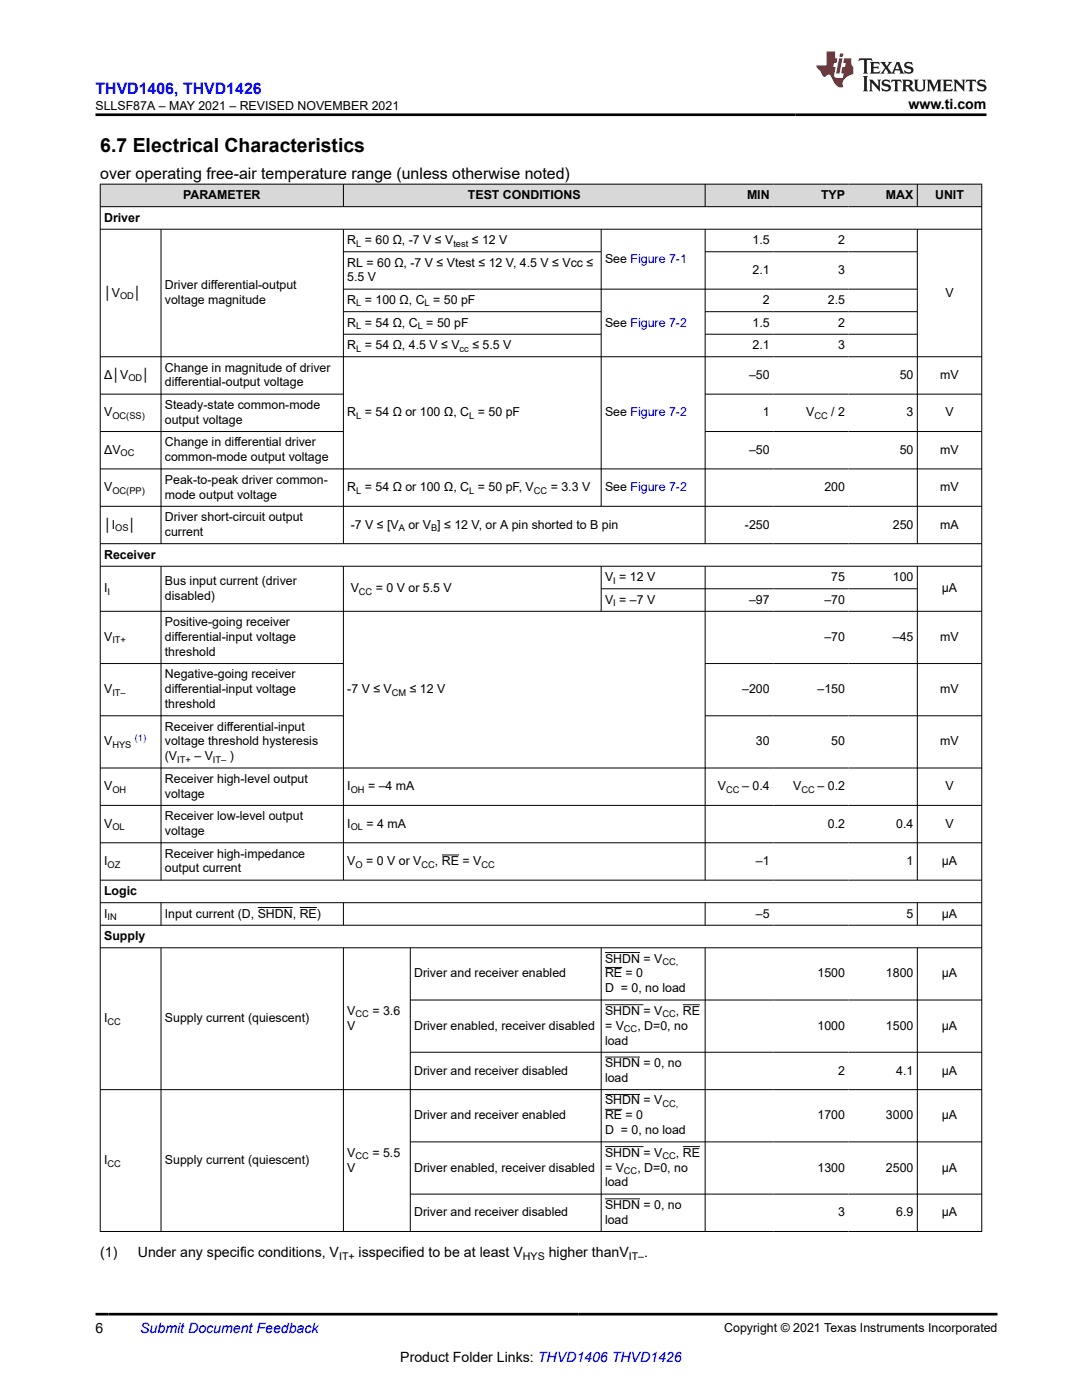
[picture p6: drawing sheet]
<svg xmlns="http://www.w3.org/2000/svg" width="216mm" height="279mm" viewBox="0 0 216 279" stroke-linecap="round" stroke-linejoin="round" font-family="sans-serif">
<defs><g id="words">
<text font-size="3.9" x="20" y="30.3">6.7 Electrical Characteristics</text>
<text font-size="3.2" fill="#00f" x="19" y="18.7">THVD1406, THVD1426</text>
<text font-size="3.2" x="20" y="35.7">over operating free-air temperature range (unless otherwise noted)</text>
<g font-size="2.8">
<text x="181.3" y="21.8">www.ti.com</text>
<text x="20" y="250.9">(1)</text>
<text x="27.5" y="250.9">Under any specific conditions, V</text>
<text x="71.6" y="250.9">isspecified to be at least V</text>
<text x="109.5" y="250.9">higher thanV</text>
<text x="128.5" y="250.9">.</text>
<text x="19" y="266.1">6</text>
<text x="79.9" y="271.7">Product Folder Links: THVD1406 THVD1426</text>
</g>
<text font-size="2.8" fill="#00f" x="28" y="266.1">Submit Document Feedback</text>
<g font-size="2.5">
<text x="19" y="21.9">SLLSF87A – MAY 2021 – REVISED NOVEMBER 2021</text>
<text x="36.5" y="39.7">PARAMETER</text>
<text x="93.4" y="39.7">TEST CONDITIONS</text>
<text x="149.1" y="39.7">MIN</text>
<text x="163.8" y="39.7">TYP</text>
<text x="176.8" y="39.7">MAX</text>
<text x="186.6" y="39.7">UNIT</text>
<text x="20.8" y="44.2">Driver</text>
<text x="69.3" y="48.7">R = 60 Ω, -7 V ≤ V</text>
<text x="69.3" y="53.2">RL = 60 Ω, -7 V ≤ Vtest ≤ 12 V, 4.5 V ≤ Vcc ≤</text>
<text x="94.1" y="48.7">≤ 12 V</text>
<text x="120.7" y="52.4">See Figure 7-1</text>
<text x="150.2" y="48.7">1.5</text>
<text x="167.3" y="48.7">2</text>
<text x="20.8" y="59.2">│V</text>
<text x="26.7" y="59.2">│</text>
<text x="32.9" y="57.7">Driver differential-output</text>
<text x="69.3" y="56.2">5.5 V</text>
<text x="150.2" y="54.7">2.1</text>
<text x="167.3" y="54.7">3</text>
<text x="188.6" y="59.2">V</text>
<text x="32.9" y="60.7">voltage magnitude</text>
<text x="69.3" y="60.7">R = 100 Ω, C = 50 pF</text>
<text x="69.3" y="65.2">R = 54 Ω, C = 50 pF</text>
<text x="120.7" y="65.2">See Figure 7-2</text>
<text x="150.2" y="65.2">1.5</text>
<text x="152.2" y="60.7">2</text>
<text x="165.2" y="60.7">2.5</text>
<text x="167.3" y="65.2">2</text>
<text x="69.3" y="69.7">R = 54 Ω, 4.5 V ≤ V</text>
<text x="94.2" y="69.7">≤ 5.5 V</text>
<text x="150.2" y="69.7">2.1</text>
<text x="167.3" y="69.7">3</text>
<text x="20.8" y="75.6">Δ│V</text>
<text x="28.4" y="75.6">│</text>
<text x="32.9" y="74.2">Change in magnitude of driver</text>
<text x="32.9" y="77.1">differential-output voltage</text>
<text x="149.5" y="75.6">–50</text>
<text x="179.5" y="75.6">50</text>
<text x="187.6" y="75.6">mV</text>
<text x="20.8" y="83.1">V</text>
<text x="32.9" y="81.6">Steady-state common-mode</text>
<text x="69.3" y="83.1">R = 54 Ω or 100 Ω, C = 50 pF</text>
<text x="120.7" y="83.1">See Figure 7-2</text>
<text x="152.2" y="83.1">1</text>
<text x="160.9" y="83.1">V</text>
<text x="165.9" y="83.1">/ 2</text>
<text x="180.9" y="83.1">3</text>
<text x="188.6" y="83.1">V</text>
<text x="32.9" y="84.6">output voltage</text>
<text x="32.9" y="89.1">Change in differential driver</text>
<text x="20.8" y="90.6">ΔV</text>
<text x="32.9" y="92">common-mode output voltage</text>
<text x="149.5" y="90.6">–50</text>
<text x="179.5" y="90.6">50</text>
<text x="187.6" y="90.6">mV</text>
<text x="20.8" y="98">V</text>
<text x="32.9" y="96.5">Peak-to-peak driver common-</text>
<text x="32.9" y="99.5">mode output voltage</text>
<text x="69.3" y="98">R = 54 Ω or 100 Ω, C = 50 pF, V</text>
<text x="109.9" y="98">= 3.3 V</text>
<text x="120.7" y="98">See Figure 7-2</text>
<text x="164.5" y="98">200</text>
<text x="187.6" y="98">mV</text>
<text x="20.8" y="105.5">│I</text>
<text x="25.7" y="105.5">│</text>
<text x="32.9" y="104">Driver short-circuit output</text>
<text x="32.9" y="107">current</text>
<text x="70" y="105.5">-7 V ≤ [V</text>
<text x="81.5" y="105.5">or V ] ≤ 12 V, or A pin shorted to B pin</text>
<text x="148.6" y="105.5">-250</text>
<text x="178.2" y="105.5">250</text>
<text x="187.6" y="105.5">mA</text>
<text x="20.8" y="111.5">Receiver</text>
<text x="20.8" y="118.2">I</text>
<text x="32.9" y="116.7">Bus input current (driver</text>
<text x="32.9" y="119.7">disabled)</text>
<text x="70" y="118.2">V</text>
<text x="75" y="118.2">= 0 V or 5.5 V</text>
<text x="120.7" y="116">V = 12 V</text>
<text x="165.9" y="116">75</text>
<text x="178.2" y="116">100</text>
<text x="187.9" y="118.2">µA</text>
<text x="32.9" y="125">Positive-going receiver</text>
<text x="120.7" y="120.5">V = –7 V</text>
<text x="149.5" y="120.5">–97</text>
<text x="164.5" y="120.5">–70</text>
<text x="20.8" y="127.9">V</text>
<text x="32.9" y="127.9">differential-input voltage</text>
<text x="32.9" y="130.9">threshold</text>
<text x="164.5" y="127.9">–70</text>
<text x="178.2" y="127.9">–45</text>
<text x="187.6" y="127.9">mV</text>
<text x="32.9" y="135.4">Negative-going receiver</text>
<text x="20.8" y="138.3">V</text>
<text x="32.9" y="138.3">differential-input voltage</text>
<text x="32.9" y="141.3">threshold</text>
<text x="69.3" y="138.3">-7 V ≤ V</text>
<text x="81.8" y="138.3">≤ 12 V</text>
<text x="148.1" y="138.3">–200</text>
<text x="163.1" y="138.3">–150</text>
<text x="187.6" y="138.3">mV</text>
<text x="20.8" y="148.8">V</text>
<text x="32.9" y="145.8">Receiver differential-input</text>
<text x="32.9" y="148.8">voltage threshold hysteresis</text>
<text x="150.8" y="148.8">30</text>
<text x="165.9" y="148.8">50</text>
<text x="187.6" y="148.8">mV</text>
<text x="32.9" y="151.7">(V</text>
<text x="38.8" y="151.7">– V</text>
<text x="45.9" y="151.7">)</text>
<text x="20.8" y="157.7">V</text>
<text x="32.9" y="156.2">Receiver high-level output</text>
<text x="32.9" y="159.2">voltage</text>
<text x="69.3" y="157.7">I</text>
<text x="73.4" y="157.7">= –4 mA</text>
<text x="143.3" y="157.7">V</text>
<text x="148.1" y="157.7">– 0.4</text>
<text x="158.3" y="157.7">V</text>
<text x="163.1" y="157.7">– 0.2</text>
<text x="188.6" y="157.7">V</text>
<text x="20.8" y="165.2">V</text>
<text x="32.9" y="163.7">Receiver low-level output</text>
<text x="32.9" y="166.7">voltage</text>
<text x="69.3" y="165.2">I</text>
<text x="73.1" y="165.2">= 4 mA</text>
<text x="165.2" y="165.2">0.2</text>
<text x="178.8" y="165.2">0.4</text>
<text x="188.6" y="165.2">V</text>
<text x="20.8" y="172.6">I</text>
<text x="32.9" y="171.2">Receiver high-impedance</text>
<text x="69.3" y="172.6">V</text>
<text x="73.1" y="172.6">= 0 V or V</text>
<text x="86.8" y="172.6">, RE = V</text>
<text x="150.8" y="172.6">–1</text>
<text x="180.9" y="172.6">1</text>
<text x="187.9" y="172.6">µA</text>
<text x="20.8" y="178.6">Logic</text>
<text x="32.9" y="174.1">output current</text>
<text x="20.8" y="183.1">I</text>
<text x="32.9" y="183.1">Input current (D, SHDN, RE)</text>
<text x="150.8" y="183.1">–5</text>
<text x="180.9" y="183.1">5</text>
<text x="187.9" y="183.1">µA</text>
<text x="20.8" y="187.6">Supply</text>
<text x="82.6" y="195.1">Driver and receiver enabled</text>
<text x="120.7" y="195.1">RE = 0</text>
<text x="120.7" y="192.1">SHDN = V</text>
<text x="163.1" y="195.1">1500</text>
<text x="176.8" y="195.1">1800</text>
<text x="187.9" y="195.1">µA</text>
<text x="69.3" y="202.5">V</text>
<text x="74.3" y="202.5">= 3.6</text>
<text x="120.7" y="198">D = 0, no load</text>
<text x="120.7" y="202.5">SHDN = V</text>
<text x="134.9" y="202.5">, RE</text>
<text x="20.8" y="204">I</text>
<text x="32.9" y="204">Supply current (quiescent)</text>
<text x="69.3" y="205.5">V</text>
<text x="82.6" y="205.5">Driver enabled, receiver disabled</text>
<text x="120.7" y="208.5">load</text>
<text x="120.7" y="205.5">= V</text>
<text x="127.2" y="205.5">, D=0, no</text>
<text x="163.1" y="205.5">1000</text>
<text x="176.8" y="205.5">1500</text>
<text x="187.9" y="205.5">µA</text>
<text x="82.6" y="214.4">Driver and receiver disabled</text>
<text x="120.7" y="213">SHDN = 0, no</text>
<text x="120.7" y="215.9">load</text>
<text x="167.3" y="214.4">2</text>
<text x="178.8" y="214.4">4.1</text>
<text x="187.9" y="214.4">µA</text>
<text x="120.7" y="220.4">SHDN = V</text>
<text x="82.6" y="223.4">Driver and receiver enabled</text>
<text x="120.7" y="226.3">D = 0, no load</text>
<text x="120.7" y="223.4">RE = 0</text>
<text x="163.1" y="223.4">1700</text>
<text x="176.8" y="223.4">3000</text>
<text x="187.9" y="223.4">µA</text>
<text x="20.8" y="232.3">I</text>
<text x="32.9" y="232.3">Supply current (quiescent)</text>
<text x="69.3" y="230.8">V</text>
<text x="69.3" y="233.8">V</text>
<text x="74.3" y="230.8">= 5.5</text>
<text x="82.6" y="233.8">Driver enabled, receiver disabled</text>
<text x="120.7" y="230.8">SHDN = V</text>
<text x="120.7" y="233.8">= V</text>
<text x="127.2" y="233.8">, D=0, no</text>
<text x="134.9" y="230.8">, RE</text>
<text x="163.1" y="233.8">1300</text>
<text x="176.8" y="233.8">2500</text>
<text x="187.9" y="233.8">µA</text>
<text x="120.7" y="236.8">load</text>
<text x="82.6" y="242.8">Driver and receiver disabled</text>
<text x="120.7" y="241.3">SHDN = 0, no</text>
<text x="120.7" y="244.2">load</text>
<text x="167.3" y="242.8">3</text>
<text x="178.8" y="242.8">6.9</text>
<text x="187.9" y="242.8">µA</text>
<text x="144.5" y="265.8">Copyright © 2021 Texas Instruments Incorporated</text>
</g>
<g font-size="2.1">
<text x="67.7" y="251.5">IT+</text>
<text x="104.3" y="251.5">HYS</text>
<text x="125.5" y="251.5">IT–</text>
</g>
<g font-size="1.9">
<text x="71.1" y="49.2">L</text>
<text x="90.5" y="49.2">test</text>
<text x="24" y="59.7">OD</text>
<text x="71.1" y="61.2">L</text>
<text x="71.1" y="65.7">L</text>
<text x="83.4" y="65.7">L</text>
<text x="84.7" y="61.2">L</text>
<text x="71.1" y="70.2">L</text>
<text x="91.7" y="70.2">cc</text>
<text x="25.6" y="76.1">OD</text>
<text x="22.4" y="83.6">OC(SS)</text>
<text x="71.1" y="83.6">L</text>
<text x="93.6" y="83.6">L</text>
<text x="162.5" y="83.6">CC</text>
<text x="24.1" y="91.1">OC</text>
<text x="22.4" y="98.5">OC(PP)</text>
<text x="71.1" y="98.5">L</text>
<text x="93.6" y="98.5">L</text>
<text x="106.5" y="98.5">CC</text>
<text x="23" y="106">OS</text>
<text x="79.6" y="106">A</text>
<text x="86" y="106">B</text>
<text x="21.5" y="118.7">I</text>
<text x="71.6" y="118.7">CC</text>
<text x="122.4" y="116.5">I</text>
<text x="122.4" y="121">I</text>
<text x="22.4" y="128.4">IT+</text>
<text x="22.4" y="138.8">IT–</text>
<text x="78.2" y="138.8">CM</text>
<text x="22.4" y="149.3">HYS</text>
<text x="35.4" y="152.2">IT+</text>
<text x="42.5" y="152.2">IT–</text>
<text x="22.4" y="158.2">OH</text>
<text x="70" y="158.2">OH</text>
<text x="144.9" y="158.2">CC</text>
<text x="159.9" y="158.2">CC</text>
<text x="22.4" y="165.7">OL</text>
<text x="70" y="165.7">OL</text>
<text x="21.5" y="173.1">OZ</text>
<text x="70.9" y="173.1">O</text>
<text x="84.1" y="173.1">CC</text>
<text x="96.1" y="173.1">CC</text>
<text x="21.5" y="183.6">IN</text>
<text x="132.2" y="192.6">CC,</text>
<text x="70.9" y="203">CC</text>
<text x="132.2" y="203">CC</text>
<text x="21.5" y="204.5">CC</text>
<text x="124.5" y="206">CC</text>
<text x="132.2" y="220.9">CC,</text>
<text x="21.5" y="232.8">CC</text>
<text x="70.9" y="231.3">CC</text>
<text x="132.2" y="231.3">CC</text>
<text x="124.5" y="234.3">CC</text>
</g>
<text font-size="1.9" fill="#00f" x="26.9" y="147.9">(1)</text>
</g></defs>
<g fill="#d8d8d8">
<path d="M20 36.8h175.9v4.4h-175.9z" fill-rule="evenodd"/>
<path d="M20.1 36.8h48.4v4.4h-48.4z" fill-rule="evenodd"/>
<path d="M68.6 36.8h72v4.4h-72z" fill-rule="evenodd"/>
<path d="M140.8 36.8h13.5v4.4h-13.5z" fill-rule="evenodd"/>
<path d="M154.3 36.8h15v4.4h-15z" fill-rule="evenodd"/>
<path d="M169.3 36.8h13.7v4.4h-13.7z" fill-rule="evenodd"/>
<path d="M183.1 36.8h12.7v4.4h-12.7z" fill-rule="evenodd"/>
</g>
<g fill="none" stroke="#000" stroke-width=".2">
<path d="M19.9 36.8h176.1M20 36.7v209.1M68.5 36.7v4.6M140.7 36.7v4.6M183 36.7v4.6M195.9 36.7v209.1M19.9 41.2h176.1M19.9 45.7h176.1M32.1 45.7v62.9M68.5 45.7v62.9M68.5 50.2h51.5M68.5 57.7h114.6"/>
<path d="M120 45.7v55.4M140.7 45.7v62.9M140.7 50.2h42.4M183 45.7v62.9M19.9 71.2h176.1M19.9 78.7h48.7M68.5 62.2h51.5M68.5 66.7h51.5M140.7 62.2h42.4M140.7 66.7h42.4M140.7 78.7h55.3M19.9 93.6h176.1"/>
<path d="M19.9 86.1h48.7M140.7 86.1h55.3M19.9 101h176.1M19.9 108.5h176.1M19.9 113h176.1M32.1 113v62.7M68.5 113v62.7M120 113v9.1M120 117.5h63.1M140.7 113v62.7M183 113v62.7M19.9 122h176.1"/>
<path d="M19.9 132.4h48.7M140.7 132.4h55.3M19.9 153.3h176.1M19.9 142.8h48.7M140.7 142.8h55.3M19.9 160.7h176.1M19.9 168.2h176.1M19.9 175.7h176.1M88.2 170.6h3.4M19.9 180.2h176.1M19.9 184.7h176.1M19.9 189.2h176.1"/>
<path d="M32.1 180.2v4.5M32.1 189.2v56.6M51.4 181.1h7M59.8 181.1h3.4M68.5 180.2v4.5M68.5 189.2v56.6M81.9 189.2v56.6M81.9 199.6h114.1M120 189.2v56.6M120.7 190.1h7M120.7 193.1h3.5M140.7 180.2v4.5"/>
<path d="M140.7 189.2v56.6M183 180.2v4.5M183 189.2v56.6M19.9 217.5h176.1M81.9 210h114.1M120.7 200.5h7.7M120.7 211h7M120.7 218.4h7M136.2 200.5h3.5M81.9 227.9h114.1M81.9 238.3h114.1M120.7 221.4h3.5"/>
<path d="M120.7 228.8h7.7M120.7 239.3h7M136.2 228.8h3.5M19.9 245.8h176.1"/>
</g>
<path d="M171.5 11.6l-.2 .6 .5-.2h.6v.1v2.2l-.2 .4h1l-.2-.4v-2.2v-.1h.5l.5 .2-.1-.6zM173.6 12.4l.2 .3v1.6l-.2 .4h1.9l.1-.6a1.08 1.08 0 0 1-1.3 .2v-.7h.6l.4 .2v-.7l-.4 .2h-.6v-.5l.2-.2a1 1 0 0 1 1 .3l-.1-.5zM175.7 12.4l.9 1.1-1 1.2h.9l-.2-.2 .5-.8 .4 .8-.2 .2h1.6l-.2-.2 .2-.5h.9l.1 .5-.1 .2h.9l-.2-.4-.8-1.9h-.5l-.9 2.1-.9-1.1 .9-1h-.8l.2 .2-.4 .6-.4-.6 .2-.2zM179 12.8l.4 1h-.7zM180.7 12.5a.65 .65 0 0 0-.2 .7 .65 .65 0 0 0 .6 .5l.6 .1 .1 .3a.79 .79 0 0 1-.7 .4 .79 .79 0 0 1-.7-.5l.1 .7 .2-.1a.93 .93 0 0 0 1.1 0 .93 .93 0 0 0 .4-.9 1.46 1.46 0 0 0-1.2-.6l-.1-.3a1.09 1.09 0 0 1 1.2 .2l-.2-.6-.1 .1-.5-.2zM172.2 15.2l.2 .4v2.2l-.2 .4h1l-.2-.4v-2.2l.2-.4zM173.4 15.9l.2 .4v1.5l-.2 .4h.8l-.3-.4 .1-1.3 1.6 1.8v-2l.2-.4h-.7l.1 .2 .1 1.1-1.2-1.3zM176.2 16a.65 .65 0 0 0-.2 .8 .65 .65 0 0 0 .6 .4l.6 .2 .1 .2a.79 .79 0 0 1-.7 .4 .79 .79 0 0 1-.7-.5l.1 .7 .2-.1a.93 .93 0 0 0 1.1 .1 .93 .93 0 0 0 .4-1 1.46 1.46 0 0 0-1.2-.5l-.1-.4a1.09 1.09 0 0 1 1.2 .2l-.1-.6-.2 .1-.5-.1zM177.9 15.9l-.1 .6a.63 .63 0 0 1 .8-.3v1.6l-.3 .4h1l-.2-.4v-1.6a.66 .66 0 0 1 .8 .3l-.1-.6zM180 15.9l.2 .4v1.5l-.2 .4h1l-.2-.2-.1-.7h.5l.1 .2a.79 .79 0 0 0 1.2 .6l-1-.9a.61 .61 0 0 0 .6-.6 .61 .61 0 0 0-.5-.7zM180.8 16.2h.1a.47 .47 0 0 1 .5 .1 .47 .47 0 0 1 .1 .5l-.1 .1-.7 .1zM182.3 15.9l.2 .2a2.27 2.27 0 0 0 .4 2 1.04 1.04 0 0 0 1.7-.7v-1.3l.2-.2h-.8l.2 .4v1.1a.6 .6 0 0 1-.6 .6 .6 .6 0 0 1-.6-.6v-1.1l.3-.4zM184.9 15.9l.2 .4v1.5l-.2 .4h.8l-.3-.4v-1.4l.9 1.9 .9-1.9v1.4l-.3 .4h1l-.2-.4v-1.5l.2-.4h-.8l-.7 1.5-.6-1.5zM188.1 15.9l.2 .4v1.5l-.2 .4h1.9l.1-.6a1.09 1.09 0 0 1-1.3 .2v-.7h.6l.4 .2v-.6l-.4 .2h-.6v-.6l.2-.1a1.01 1.01 0 0 1 1 .3l-.1-.6zM190.2 15.9l.3 .4v1.5l-.3 .4h.8l-.2-.4v-1.3l1.6 1.8v-2l.2-.4h-.7l.2 .2v1.1l-1.2-1.3zM192.8 15.9l-.1 .6a.63 .63 0 0 1 .8-.3v1.6l-.3 .4h1l-.2-.4v-1.6a.66 .66 0 0 1 .8 .3l-.1-.6zM195.2 16a.65 .65 0 0 0-.2 .8 .65 .65 0 0 0 .6 .4l.6 .2 .2 .2a.79 .79 0 0 1-.7 .4 .79 .79 0 0 1-.7-.5l.1 .7 .2-.1a.93 .93 0 0 0 1 .1 .93 .93 0 0 0 .5-1 1.46 1.46 0 0 0-1.3-.5v-.4a1.09 1.09 0 0 1 1.2 .2l-.2-.6-.2 .1-.5-.1z" fill="#231f20"/>
<path d="M164.9 10.3v2.7h-2l.1 .4 .8 1a.95 .95 0 0 0 1 .9 .59 .59 0 0 1 .5-.4 .59 .59 0 0 1 .5 .3l.4 .8a1.59 1.59 0 0 0 2.1 1.4 1.61 1.61 0 0 1 1-2.3l1-.3-.1-1.5a1.59 1.59 0 0 1-.3-1.7h-1.5l-.2 .9h.6l-.2 .9h-.5l-.2 .9v.3l.4 .1-.1 .9h-.7a.73 .73 0 0 1-1-.7l.3-1.5h-.5l.1-.9h.5l.2-.9h-.5v-1.3zM167.4 11.6l-.6 3.1h.7l.6-3.1zM167.6 10.7l-.1 .6h.7l.1-.6z" fill="#ed1c24"/>
<path d="M19 22.9h177.8M19 262.3h180" fill="none" stroke="#000" stroke-width=".53"/>
<use href="#words"/>
</svg>
